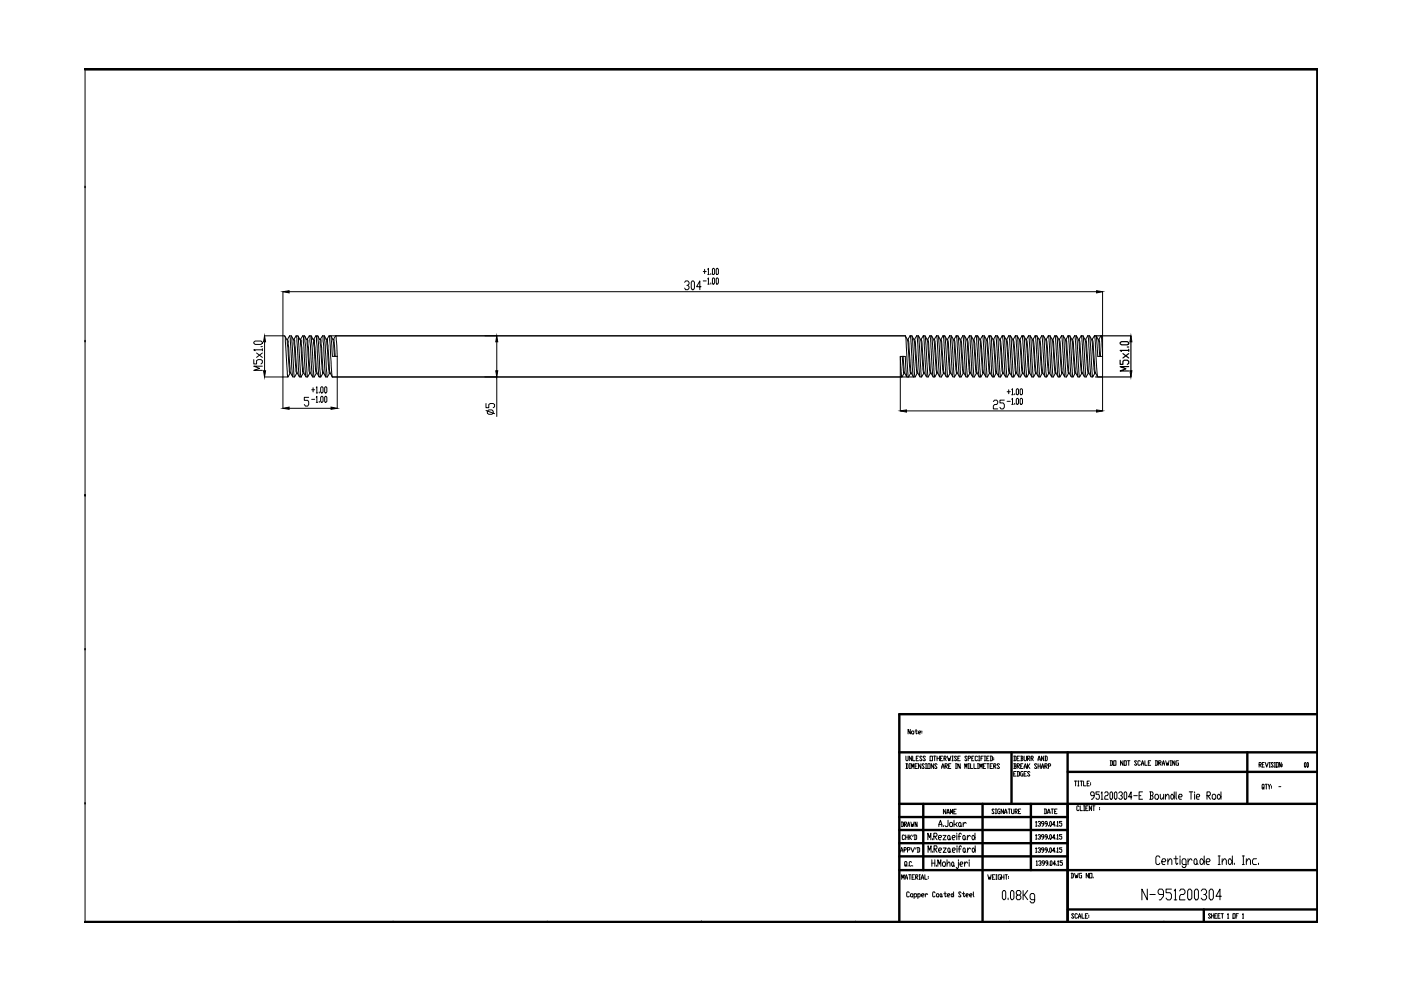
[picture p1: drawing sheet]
<svg xmlns="http://www.w3.org/2000/svg" width="297mm" height="210mm" viewBox="0 0 297 210" stroke-linecap="round" stroke-linejoin="round" font-family="sans-serif">
<!-- layer: 0 -->
<g fill="none" stroke="#000" stroke-width=".21">
<path d="M18 14.6v181M145.2 59.9l.2-.3h.4l.3 .3v.3l-.3 .3h-.2M146.8 59.6h.2l.2 .3v1.2l-.2 .3h-.2l-.2-.3v-1.2zM149.1 57.6h.6M149.1 59.6h.6M149.4 57.1v.9M150.1 57.1l.1-.2v1.3M150.1 59.1l.1-.2v1.3M150.1 58.2h.3M150.7 58v.2M150.7 60v.2M151.2 56.9l.3 .2v.9l-.2 .2-.3-.2z"/>
<path d="M151.2 58.9l.3 .2v.9l-.2 .2h-.1l-.2-.2zM152 56.9l.3 .2v.9l-.2 .2-.3-.2zM152 58.9l.3 .2v.9l-.2 .2h-.1l-.2-.2zM53.8 76.2v1h.6v-.7l.3-.3h.6l.3 .3v.4l-.3 .3M53.8 72.6l.3-.3h1.2l.3 .3v.2l-.3 .2h-1.2l-.3-.2zM54.4 74.8l1.2 1M55.3 73.5h.3M55.6 77.6h-1.8l1.2 .5-1.2 .4h1.8M55.6 74.2h-1.8l.3 .2M55.6 74.8l-1.2 1M55.6 73.9v.5M56.1 79.9h4.9"/>
<path d="M56.1 71.2h4.3l.4 .8M56.1 72.5v6.1M60 61.8v9.3M60 71.2v15.4M60.4 71.3l.1 .2 .5 8.4 .5-.8-.2-.4-.4-6.5-.1-.2M61.3 61.8h171.2M61.4 71.2l.2 .6 .4 7.8 .1 .3M61.6 79.1l.5 .8M61.8 71.3l.1 .2 .4 7.4 .2 .9M62.1 79.9h.3M62.2 72l-.4-.8h-.4l-.4 .8 .1 .4 .5 6.7M62.2 72l.1 .2 .4 6.5 .2 .5"/>
<path d="M62.2 71.9h.2M62.3 72l.5-.8h.4l.4 .8M62.4 72l.1 .2 .5 6.9M62.8 71.2l.1 .6 .3 5.9 .3 2.2M62.9 79.1l-.4 .8M63 79.1l.5 .8M63.2 71.3l.1 .2 .5 8.3M63.5 79.9h.3M63.6 72l.1 .2 .6 7M63.6 71.9h.2M63.7 72l.5-.8h.4l.4 .8M63.8 72l.1 .1 .5 7"/>
<path d="M64.2 71.2l.1 .3 .3 6.2 .3 2.2-.5-.8M64.3 79.1l-.5 .8M64.6 71.2l.1 .3 .5 8.3M64.9 79.9h.3M65 72l.1 .1 .6 7.1M65 71.9h.2M65.1 72l.5-.8h.3l.5 .8M65.2 72l.1 .1 .5 7M65.6 71.2l.1 .2 .5 8 .1 .5h.3M65.7 79.1l-.5 .8M65.8 79.1l.5 .8M65.9 71.2l.2 .2 .5 8.5 .5-.8"/>
<path d="M66.4 72l.1 .1 .6 7.1M66.4 71.9h.1M66.5 72l.2 .1 .5 7M67 71.2l.1 .2 .3 6.4 .3 2.1M67.2 79.1l.4 .8M67.3 71.2h-.3l-.5 .8M67.4 71.2l.1 .1 .5 8.6 .5-.8M67.4 71.2l.5 .9 .6 7M67.7 79.9h.3M67.8 71.9h.1M68.4 71.2l.1 .1 .4 7.7 .2 .9a3.5 3.5 0 0 1-.7-2.6l-.3-5.2-.2-.1M68.7 71.2h-.3l-.5 .8"/>
<path d="M68.7 71.2l.7 8.7 .5-.8M68.7 71.2l.6 .8 .6 7.1M69.1 79.9h.3M69.2 71.9h.1M69.3 72l.5 5.3a3.6 3.6 0 0 0 .6 2.6M69.8 71.2l.1 .1 .4 7.7 .2 .9M70.1 71.2h-.3l-.5 .8M70.1 71.2l.4 4.4h1l-.3-4.4M70.1 71.2l.5 .8 .1 .9 .2 2.7M70.2 71.2h121.7M70.4 79.9h123.6M70.7 72h.1l.3 3.6"/>
<path d="M71.2 71.2l-.5 .8M71.5 75.5v11.1M105.3 72.5v6.1M105.3 79.9v8.4M145.8 60.5l.3 .3v.3l-.3 .3h-.4l-.2-.3M148.6 60.8h-.9l.7-1.2v1.8M150.1 60.2h.3M190.9 75.6v11.5M191.3 79.8l-.2-.4-.2-3.8h1l.3 4.2M191.3 75.6l.4 3.5M191.5 75.6l.3 3.5M191.7 79.1l-.4 .8"/>
<path d="M191.8 79.1l.4 .8M191.9 71.2l.6 8.2 .2 .4M191.9 71.2l.5 .8M192.4 72l.5 6.5 .2 .6M192.5 71.9l.7 7.2M193 71.2l.7 8.7M193.1 79.1l-.4 .8M193.2 79.1l.4 .8M193.3 71.2l.6 8.2 .2 .4M193.3 71.2h-.3l-.5 .8M193.3 71.2l.5 .8M193.8 72l.5 6.5 .2 .6"/>
<path d="M193.9 71.9l.7 7.2M194.4 71.2l.1 .8 .5 7.8M194.5 79.1l-.4 .8M194.6 79.1l.4 .8M194.7 71.2l.7 8.6M194.7 71.2h-.3l-.5 .8M194.7 71.2l.5 .8M195.1 79.9h.3M195.2 72l.5 6.3 .2 .8M195.3 72l.4-.8h.4l.7 8.6M195.3 71.9l.7 7.2M195.7 71.2l.2 .8 .5 7.8"/>
<path d="M195.9 79.1l-.5 .8M196 79.1l.4 .8M196.1 71.2l.5 .8M196.5 79.9h.3M196.6 72l.5 6.3 .2 .8M196.7 72l.4-.8h.4l.7 8.6M196.7 71.9l.7 7.2M197.1 71.2l.2 .8 .4 7.4 .2 .5h.3M197.3 79.1l-.5 .8M197.4 79.1l.4 .8M197.5 71.2l.5 .8M198 72l.5 6.3 .2 .8"/>
<path d="M198.1 72l.4-.8h.4l.7 8.6M198.1 71.9l.7 7.2M198.5 71.2l.2 .8 .5 7.8M198.7 79.1l-.5 .8M198.8 79.1l.4 .8M198.9 71.2l.4 .8M199.3 79.9h.3M199.3 72l.6 6.3 .2 .8M199.5 71.9l.7 7.2M199.9 71.2l.2 .8 .5 7.8M200.1 79.1l-.5 .8M200.2 79.1l.4 .8"/>
<path d="M200.3 71.2l.7 8.6M200.3 71.2h-.4l-.4 .8M200.3 71.2l.4 .8M200.7 79.9h.3M200.7 72l.6 6.3 .2 .8M200.9 72l.4-.8h.4l.7 8.6M200.9 71.9l.7 7.2M201.3 71.2l.2 .8 .5 7.8M201.5 79.1l-.5 .8M201.6 79.1l.4 .8M201.7 71.2l.4 .8M202.1 79.9h.3"/>
<path d="M202.1 72l.5 6.3 .3 .8M202.3 72l.4-.8h.4l.7 8.6M202.3 71.9l.7 7.2M202.7 71.2l.2 .8 .4 7.4 .2 .5h.3M202.9 79.1l-.5 .8M203 79.1l.4 .8M203.1 71.2l.4 .8M203.5 72l.5 6.3 .3 .8M203.7 71.9l.7 7.2M204.1 71.2l.7 8.6M204.3 79.1l-.5 .8M204.4 79.1l.4 .8"/>
<path d="M204.5 71.2l.7 8.6M204.5 71.2h-.4l-.4 .8M204.5 71.2l.4 .8M204.8 79.9h.4M204.9 72l.6 6.7 .2 .4M205.1 72l.4-.8h.4l.7 8.6M205.1 71.9l.7 7.2M205.5 71.2l.7 8.6M205.7 79.1l-.5 .8M205.8 79.1l.4 .8M205.9 71.2l.4 .8M206.2 79.9h.4"/>
<path d="M206.3 72l.6 6.7 .2 .4M206.5 71.9l.7 7.2M206.9 71.2l.2 1.1 .3 6.5 .2 1.1h.4M206.9 71.2l-.4 .8M206.9 71.2h.4l.1 .5 .4 7.4 .2 .7M207.1 79.1l-.5 .8M207.2 79.1l.4 .8M207.3 71.2l.4 .8M207.7 72l.6 6.7 .1 .4M207.9 71.9l.7 7.2M208.3 71.2l.1 .5 .6 8.1M208.3 71.2l-.4 .8"/>
<path d="M208.3 71.2h.4M208.4 79.1l-.4 .8M208.6 79.1l.4 .8M208.7 71.2l.7 8.6M208.7 71.2l.4 .8M209 79.9h.4M209.1 72l.7 7.1M209.3 71.9l.6 7.2M209.7 71.2l.2 1.1 .5 7.5M209.7 71.2l-.4 .8M209.7 71.2h.4l.1 .5 .4 7.4 .2 .7M209.8 79.1l-.4 .8"/>
<path d="M209.9 79.1l.5 .8M210.1 71.2l.4 .8M210.4 79.9h.4M210.5 72l.5 6.5 .2 .6M210.7 71.9l.6 7.2M211.1 71.2l.2 1.1 .5 7.5M211.1 71.2l-.4 .8M211.1 71.2h.4l.1 .5 .4 7.4 .2 .7M211.2 79.1l-.4 .8M211.3 79.1l.5 .8M211.5 71.2l.4 .8M211.8 79.9h.4"/>
<path d="M211.9 72l.5 6.5 .2 .6M212 71.9l.7 7.2M212.5 71.2l.2 1.1 .5 7.5M212.6 79.1l-.4 .8M212.7 79.1l.5 .8M212.9 71.2l.7 8.6M212.9 71.2h-.4l-.5 .8M212.9 71.2l.4 .8M213.2 79.9h.4M213.3 72l.5 6.5 .2 .6M213.4 71.9l.7 7.2M213.9 71.2l.2 1.1 .4 7.1 .1 .5h.3"/>
<path d="M213.9 71.2l-.5 .8M213.9 71.2h.3M214 79.1l-.4 .8M214.1 79.1l.5 .8M214.2 71.2l.8 8.6M214.2 71.2l.5 .8M214.7 72l.5 6.5 .2 .6M214.8 71.9l.7 7.2M215.3 71.2l.2 1.1 .5 7.5M215.3 71.2l-.5 .8M215.3 71.2h.3M215.4 79.1l-.4 .8"/>
<path d="M215.5 79.1l.5 .8M215.6 71.2l.8 8.6M215.6 71.2l.5 .8M216 79.9h.3M216.1 72l.5 6.5 .2 .6M216.2 71.9l.7 7.2M216.7 71.2l.2 1.1 .5 7.5M216.8 79.1l-.4 .8M216.9 79.1l.5 .8M217 71.2l.8 8.6M217 71.2h-.3l-.5 .8M217 71.2l.5 .8"/>
<path d="M217.4 79.9h.3M217.5 72l.5 6.5 .2 .6M217.6 71.9l.7 7.2M218.1 71.2l.1 .8 .5 7.4 .1 .5h.3M218.1 71.2l-.5 .8M218.1 71.2h.3M218.2 79.1l-.4 .8M218.3 79.1l.5 .8M218.4 71.2l.5 7.6 .3 1M218.4 71.2l.5 .8M218.9 72l.5 6.5 .2 .6M219 71.9l.7 7.2"/>
<path d="M219.5 71.2l.7 8.6M219.5 71.2l-.5 .8M219.5 71.2h.3M219.6 79.1l-.4 .8M219.7 79.1l.5 .8M219.8 71.2l.5 7.6 .3 1M219.8 71.2l.5 .8M220.2 79.9h.3M220.3 72l.5 6.5 .2 .6M220.4 71.9l.7 7.2M220.9 71.2l.7 8.6M221 79.1l-.4 .8"/>
<path d="M221.1 79.1l.5 .8M221.2 71.2l.5 7.6 .3 1M221.2 71.2h-.3l-.5 .8M221.2 71.2l.5 .8M221.6 79.9h.3M221.7 72l.5 6.5 .2 .6M221.8 71.9l.7 7.2M222.3 71.2l.7 8.6M222.3 71.2l-.5 .8M222.3 71.2h.3M222.4 79.1l-.4 .8M222.5 79.1l.5 .8"/>
<path d="M222.6 71.2l.5 7.6 .3 1M222.6 71.2l.5 .8M223 79.9h.3M223.1 72l.5 6.5 .2 .6M223.2 71.9l.7 7.2M223.6 71.2l.2 .8 .4 7.4 .2 .5h.3M223.8 79.1l-.4 .8M223.9 79.1l.4 .8M224 71.2l.5 7.6 .2 1M224 71.2h-.4l-.4 .8M224 71.2l.5 .8M224.5 72l.5 6.5 .2 .6"/>
<path d="M224.6 71.9l.7 7.2M225 71.2l.2 .8 .5 7.8M225.2 79.1l-.5 .8M225.3 79.1l.4 .8M225.4 71.2l.6 8.2 .1 .4M225.4 71.2h-.4l-.4 .8M225.4 71.2l.5 .8M225.8 79.9h.3M225.9 72l.5 6.5 .2 .6M226 71.9l.7 7.2M226.4 71.2l.2 .8 .5 7.8M226.6 79.1l-.5 .8"/>
<path d="M226.7 79.1l.4 .8M226.8 71.2l.6 8.2 .1 .4M226.8 71.2h-.4l-.4 .8M226.8 71.2l.4 .8M227.2 79.9h.3M227.2 72l.6 6.5 .2 .6M227.4 71.9l.7 7.2M227.8 71.2l.2 .8 .4 7.4 .2 .5h.3M228 79.1l-.5 .8M228.1 79.1l.4 .8M228.2 71.2l.6 8.2 .1 .4M228.2 71.2h-.4l-.4 .8"/>
<path d="M228.2 71.2l.4 .8M228.6 72l.6 6.5 .2 .6M228.8 71.9l.7 7.2M229.2 71.2l.2 .8 .5 7.8M229.4 79.1l-.5 .8M229.5 79.1l.4 .8M229.6 71.2l.6 8.2 .1 .4M229.6 71.2h-.4l-.4 .8M229.6 71.2l.4 .8M230 79.9h.3M230 72l.5 6.3 .3 .8M230.2 71.9l.7 7.2"/>
<path d="M230.6 71.2l.2 .8 .5 7.8M230.8 79.1l-.5 .8M230.9 79.1l.4 .8M231 71.2l.7 8.6M231 71.2h-.4l-.4 .8M231 71.2l.4 .8M231.4 79.9h.3M231.4 72l.5 6.3 .3 .8M231.6 71.9l.7 7.2M232 71.2l.2 .8 .5 7.8M232.2 79.1l-.5 .8M232.3 79.1l.4 .8"/>
<path d="M232.4 71.2l.4 .8M232.7 79.9h1.1M232.8 72l.4 3.6M233 72l.4-.8h.4v15.9M233 71.9l.3 3.7M233.4 71.2l.2 .8 .2 3.6h-1.1l-.3-4.4h-.4l-.4 .8M233.8 61.8v9.3M61.3 86.6h8.9M65.4 84.2h-.9v.7h.7l.2 .3v.6l-.2 .3h-.4l-.3-.3M66.1 82.6h.6M66.1 84.7h.6M66.4 82.2v.9"/>
<path d="M67.1 82.2l.1-.2v1.3M67.1 84.2l.1-.2v1.3M67.1 83.3h.3M67.1 85.3h.3M67.7 83.1v.2M67.7 85.1v.2M68.2 82l.3 .2v.9l-.2 .2-.3-.2v-.9zM68.2 84l.3 .2v.9l-.2 .2-.3-.2v-.9zM69 82l.3 .2v.9l-.2 .2-.3-.2zM69 84l.3 .2v.9l-.2 .2-.3-.2zM103 85.6v.8h.6v-.6l.3-.2h.7l.3 .2v.4l-.3 .2M103 87l1.9 .7"/>
<path d="M103.3 87.2l.3-.3h.7l.3 .3v.4l-.3 .2h-.7l-.3-.2zM192.2 87.1h40.3M210.6 85.1l.3-.3h.4l.2 .3-.2 .7h-.4l-.3 .3v.6h.9M212.9 84.8h-.9v.6h.7l.2 .4v.6l-.2 .3h-.5l-.2-.3M213.5 83.1h.7M213.5 85.1h.7M213.9 82.6v.9M214.5 82.6l.2-.2v1.3M214.5 84.7l.2-.2v1.2M214.5 83.7h.3M214.5 85.7h.3M215.1 83.5v.2"/>
<path d="M215.1 85.5v.2M215.6 82.4l.3 .2-.1 1.1-.3-.2v-.9zM215.6 84.5l.3 .2-.1 1-.3-.2v-.8zM216.5 82.4l.3 .2v.9l-.2 .2-.3-.2v-.9zM216.5 84.5l.3 .2v.8l-.2 .2-.3-.2v-.8zM193 154.6v1l-.5-1v1M193.4 155l.4 .2-.2 .4-.3-.2zM194 155h.5M194.2 154.6v.8l.2 .2 .1-.2M194.7 155.3h.4v-.3l-.4 .2 .2 .4h.2M195.5 155v.2M195.5 155.3v.1"/>
<path d="M191.1 174.3h.3l.2 .2v.6l-.2 .2h-.3M191.2 174.3v1M191.8 174.8h.3l.1-.2-.1-.3h-.3v1M191.8 177.2l-.2-.2h-.2l-.1 .2 .1 .8 .4-.2M191.9 174.8l.3 .5M192 177v1M192 177.5h.5M192.1 160.3l.1 1 .3-.2v-.8M192.1 161.9h.3l.1 .2v.7l-.1 .1h-.3M192.2 161.9v1M192.4 175.3l.3-1 .2 1M192.4 174.9h.5"/>
<path d="M192.5 177v1M192.7 177v1M192.8 161.9h.2M192.8 162.9h.2M192.9 177.5l.4 .5M192.9 161.9v1M193.1 174.3l.2 1 .2-.5v.5l.3-1M193.1 179.7l.4 1 .4-1M193.3 177l-.6 .5M193.3 160.3v1l-.5-1v1M193.3 162.9v-1l.2 .7 .3-.7v1M193.5 160.3v1h.5"/>
<path d="M193.6 177l-.1 .4M193.8 177h.4l.2 .2v.6l-.2 .2h-.4M194 177v1M194 162.4h.3M194.2 179.7l-.1 .3M194.3 160.8h.2M194.4 174.3v1l-.4-1v1M194.5 179.7h.4l.1 .2v.6l-.1 .2h-.4M194.5 161.9h-.5v1h.5M194.6 179.7v1M194.7 160.3h-.4v1h.4M195.2 161.9v1l-.5-1v1"/>
<path d="M195.5 160.5l-.1-.2-.4 .2 .5 .6-.1 .2-.4-.2M196 162.1l-.2-.2-.3 .2 .5 .7-.2 .1-.3-.1M196.2 160.5l-.1-.2-.4 .2 .5 .6-.1 .2-.4-.2M196.2 161.9h.3M196.2 162.9h.3M196.3 161.9v1M196.7 161.9h.5v1h-.5zM196.7 178.1v-1.4l.4 .9 .3-.9v1.4M197.2 160.3h.5v1h-.5zM197.7 177.8v.3M198 161.9v1l-.6-1v1M198 160.3h.4"/>
<path d="M198 177.3h.5l.2-.2-.2-.4h-.5v1.4M198.2 160.3v1M198.2 177.3l.5 .8M198.7 162.1l-.2-.2-.3 .2 .5 .7-.2 .1-.3-.1M198.7 160.8h.5M198.7 160.3v1M199 177.6h.5l.1-.3-.1-.2h-.4l-.1 .2v.5l.1 .3h.4M199.1 175.3v-.5l.3-.9 .3 1.4M199.1 174.8h.6M199.2 160.3v1M199.4 160.8h.2M199.6 162.9l.3-1 .3 1"/>
<path d="M199.6 162.6h.6M199.9 160.3h-.5v1h.5M199.9 177.1h.7l-.7 1h.7M200 179.8h.6l-.6 .9h.6M200 175v.3M200.2 160.8l.4-.1-.1-.4h-.3v1M200.3 160.8l.3 .5M200.4 162.4h.3l.2-.1-.2-.4h-.3v1M200.5 162.4l.4 .5M200.5 171.6v1l-.5-1v1M200.8 172.6l.2-1 .3 1M200.8 172.3h.5"/>
<path d="M200.9 160.3l.2 1 .2-.5 .1 .5 .2-1M201 173.9v1.1l-.2 .3h-.3l-.1-.3M201.1 177.1l.3 .2v.5l-.1 .3-.4-.3v-.5zM201.1 179.8l.3 .2v.5l-.1 .2-.3-.2v-.5zM201.1 162.4h.3M201.4 177.8l.1 .3M201.5 174.4h.3l.2 .2v.4l-.2 .3h-.3l-.2-.3zM201.5 172.6v-1l.3 .7 .2-.7v1M201.6 161.9h-.5v1h.5M201.8 161.3h.3M201.8 160.3h.3M201.9 177.6h.5l.1-.3-.1-.2h-.3l-.2 .2v.5l.2 .3h.3"/>
<path d="M202 160.3v1M202.2 172.1h.3M202.3 173.9v1.4M202.6 161.9h.2M202.6 162.9h.2M202.6 174.8l.3 .5M202.7 161.9v1M202.7 171.6h-.5v1h.5M202.8 160.5l-.1-.2-.3 .2 .4 .6-.1 .2-.3-.2M202.9 176.7v.2M202.9 177.1v1M202.9 179.3v.3"/>
<path d="M202.9 179.8v.9M202.9 174.4l-.3 .4h-.3M203.1 160.8h.2M203.2 177.3h.5M203.4 174.4l.4 .2v.4l-.2 .3-.4-.3v-.4zM203.6 160.3h-.5v1h.5M203.6 161.9v1l-.5-1v1M203.8 175l.1 .3M203.8 176.9l-.1-.2-.4 .2v1.2M203.8 179.6l-.1-.3-.3 .3v1.1M204.2 174.4v.9M204.3 177.1l.3 .2v.5l-.1 .3-.4-.3v-.5z"/>
<path d="M204.3 179.8l.3 .2-.1 .7-.3-.2v-.5zM204.6 162.9v-1l.2 .7 .2-.7v1M204.6 177.8l.2 .3M204.9 174.6l-.3-.2-.4 .4M205 160.5l-.1-.2-.3 .2 .4 .6-.1 .2-.3-.2M205.1 177.1v1M205.1 179.8v.9M205.3 160.8l.5-.1-.1-.4h-.4v1M205.3 161.9h.2M205.3 162.9h.2M205.4 161.9v1M205.7 177.3l-.3-.2-.3 .5"/>
<path d="M205.8 161.9v1h.4M206 160.8h.2M206.2 177.1h.2l.3 .5-.3 .5-.3-.3v-.5zM206.3 179.8l.5 .5-.4 .4-.3-.2v-.5zM206.5 160.3h-.5v1h.5M206.5 161.9v1h.5M206.7 176.7v1.4M206.8 179.3v1.4M207.3 160.5l-.2-.2-.3 .2 .1 .8 .4-.2M207.3 161.9h.2M207.3 162.9h.2M207.3 161.9v1"/>
<path d="M207.5 161.3h.2M207.5 160.3h.2M207.6 160.3v1M207.7 162.9v-1l.3 .7 .2-.7v1M208 160.8h.2M208.5 160.3h-.5v1M208.5 162.4h.2M208.7 161.3h.3M208.7 160.3h.3M208.8 160.3v1M209 161.9h-.5v1h.5M209.2 160.8h.3"/>
<path d="M209.2 161.9h.5M209.5 161.9v1M209.7 160.3h-.5v1h.5M209.9 160.3h.4l.1 .2v.6l-.1 .2h-.4M209.9 162.4h.3M210.1 160.3v1M210.4 161.9h-.5v1h.5M210.7 162.4h.3l.2-.1-.2-.4h-.3v1M210.7 160.7v.1M210.7 161v.1M210.8 171.7l-.1-.2-.4 .2 .5 .7-.1 .1-.4-.1M210.8 162.4l.4 .5"/>
<path d="M211 172.5h.3M211 171.5h.3M211.2 171.5v1M211.9 162.1l-.1-.2-.4 .2 .5 .7-.1 .1-.4-.1M212 171.5h-.3l-.2 .2 .2 .8h.3v-.5h-.1M212.8 171.5v1l-.5-1v1M213 172.5l.2-1 .3 1M213 172.2h.5M213.7 171.5h.5M214 171.5v1M214.5 171.5v.9l.1 .1 .4-.1v-.9M214.9 160.3h.4l.1 .2v.6l-.1 .2h-.4"/>
<path d="M214.9 161.9h.4l.1 .2-.1 .3M214.9 164.1h.3M215.1 162.4h.2l.1 .4-.1 .1h-.4M215.1 160.3v1M215.1 161.9v1M215.2 172h.4l.1-.1-.1-.4h-.4v1M215.3 172l.4 .5M215.4 163.6h-.5v.9h.5M215.6 162.4h.4l.2-.1-.2-.4h-.4v1M215.6 163.6h.4l.2 .1v.7l-.2 .1h-.4M215.6 160.8h.3M215.8 162.4l.4 .5"/>
<path d="M215.8 163.6v.9M215.9 172h.3M216.2 160.3h-.6v1h.6M216.4 160.3h.3l.2 .2-.2 .3M216.4 171.5h-.5v1h.5M216.4 162.4h.2M216.5 160.8h.2l.2 .3-.2 .2h-.3M216.5 160.3v1M216.9 161.9h-.5v1h.5M216.9 163.6h-.4l-.1 .1 .1 .8h.4v-.4h-.2M217.1 160.3l.2 1 .3-.2v-.8M217.1 162.9l.3-1 .2 1"/>
<path d="M217.1 162.6h.5M217.1 164.1h.3M217.6 163.6h-.5v.9h.5M217.8 160.8l.6-.1-.2-.4h-.4v1M217.8 161.9v1M218 160.8l.4 .5M218 162.4l.4 .5M218.4 161.9l-.6 .5M218.4 163.7l-.4-.1-.2 .1 .6 .7-.2 .1-.4-.1M218.6 160.8l.5-.1-.2-.4h-.3v1M218.7 160.8l.4 .5M219.6 174.3l.1-.1v1"/>
<path d="M219.6 177.1l.1-.1v.9M219.6 179.9l.1-.2v1M219.6 175.2h.2M219.6 177.9h.2M219.8 162.1l-.1-.2-.4 .2 .5 .7-.1 .1-.4-.1M220.1 161.3l.2-1 .3 1M220.1 174.3l.4-.1 .1 .3-.3 .2M220.1 177.1l.4-.1 .1 .3-.3 .2M220.1 179.9l.4-.2 .1 .3-.3 .2M220.1 162.4h.5M220.1 161h.5M220.1 161.9v1"/>
<path d="M220.5 174.7l.1 .1-.1 .4-.4-.2M220.5 177.5l.1 .1-.1 .3-.4-.1M220.6 161.9v1M220.8 162.9l.3-1 .2 1M220.8 162.6h.5M221.3 160.3v1l-.5-1v1M221.3 174.7h-.4l-.1-.2 .1-.3 .4 .1v.5l-.4 .4M221.3 177.5h-.4l-.1-.2 .1-.3 .4 .1v.5l-.4 .3M221.4 171.5h.4l.1 .2v.7l-.5 .1M221.5 160.3h.4l.1 .2v.6l-.1 .2h-.4M221.5 162.4h.4l.1-.1-.1-.4h-.4v1M221.5 171.5v1"/>
<path d="M221.7 160.3v1M221.7 162.4l.3 .5M222 174.7h-.3l-.1-.2 .1-.3 .3 .1v.5l-.3 .4M222 177.5h-.3l-.1-.2 .1-.3 .3 .1v.5l-.3 .3M222.1 172.5l.3-1 .2 1M222.1 172.2h.5M222.3 162.4h.3l.2-.1-.2-.4h-.3v1M222.3 175v.2M222.3 177.8v.1M222.7 174.2l.2 .1-.1 .9-.3-.2zM222.7 177l.2 .1-.1 .8-.3-.1zM222.7 179.7l.2 .2-.1 .8-.3-.1z"/>
<path d="M222.9 171.5h.5M223.1 171.5v1M223.6 172h.3M223.6 174.8h-.5l.4-.6v1M223.6 177.6h-.5l.4-.6v.9M223.9 175v.2M223.9 177.8v.1M224.1 171.5h-.5v1h.5M224.2 174.3v-.1v1M224.2 177.1v-.1v.9M224.2 179.9v-.2v1M224.2 175.2h.2"/>
<path d="M224.2 177.9h.2M225.1 174.2h-.5v.3h.4l.1 .2-.1 .5-.4-.2M225.1 177h-.5v.3h.4l.1 .2-.1 .4-.4-.1M225.1 179.7h-.5v.3h.4l.1 .2-.1 .5-.4-.1M227.8 165.6h.5M228 165.6v1M228.5 165.6h.3M228.5 166.6h.3M228.6 165.6v1M228.8 171l-.2-.1-.3 .1v.7l.1 .2 .4-.2M229 170.9v1h.5M229 165.6h.5"/>
<path d="M229.3 165.6v1M229.7 165.6v1h.6M229.7 170.9h.3M229.7 171.9h.3M229.9 170.9v1M230.2 171.4h.3M230.5 166.1h.3M230.7 170.9h-.5v1h.5M231 165.6h-.5v1h.5M231.2 165.9v.2M231.2 166.3v.2M231.4 170.9v1l-.4-1v1"/>
<path d="M231.7 170.9h.5M231.9 170.9v1M232 168.7h-.6l-.2-.3 .2-.5h.4l.2 .2v.9l-.4 .5h-.2M233.1 167.9h-.7v.5h.5l.2 .3v.5l-.2 .3h-.4l-.1-.3M233.1 171.2v.2M233.1 171.5v.2M233.5 168.1l.1-.2v1.6M233.5 169.5h.3M234.2 168.1l.2-.2h.4l.2 .2-.2 .6h-.4l-.2 .3v.5h.8M235.4 161.3l.5 .1v.7l-.1 .2h-.4M235.5 161.3v1M235.5 167.9l.4 .2v1.1l-.2 .3-.4-.3v-1.1z"/>
<path d="M236.1 161.3h.5v1h-.5zM236.5 167.9l.3 .2v1.1l-.2 .3-.3-.3v-1.1zM237.2 168.1l.2-.2h.3l.3 .2v.3l-.4 .3M237.7 168.7l.3 .3-.3 .5h-.3l-.2-.3M238.1 161.3v1l-.5-1v1M238.3 161.3h.5v1h-.5zM238.5 167.9h.2l.2 .2v1.1l-.2 .3h-.2l-.2-.3v-1.1zM239.1 161.3h.5M239.3 161.3v1M240 169h-.7l.5-1.1v1.6M240.4 168.7h.7M241 161.4l-.1-.1-.4 .1 .5 .7-.1 .2-.4-.2"/>
<path d="M241.5 168.7h.4M241.8 161.4l-.2-.1-.3 .1 .1 .9 .4-.2M242 162.3l.2-1 .3 1M242 161.9h.5M242.2 167.9h-.7v1.6h.7M242.7 161.3v1h.5M243.5 161.8h.2M243.8 167.9h.5l.2 .2-.2 .6M243.9 168.7h.4l.2 .5-.2 .3h-.5M243.9 167.9v1.6M244 161.3h-.5v1h.5M244.9 161.3l.5 .1v.7l-.1 .2h-.4"/>
<path d="M245.1 168.4h.3l.2 .3v.5l-.2 .3h-.3l-.2-.3v-.5zM245.1 161.3v1M245.7 161.8h.3l.2-.4-.5-.1v1M245.8 161.8l.4 .5M246 168.4v.8l.2 .3h.1l.4-.5M246.4 162.3l.3-1 .2 1M246.4 161.9h.5M246.7 168.4v1.1M247.1 169l.4-.6h.2l.2 .3v.8M247.1 168.4v1.1M247.1 161.3l.3 1 .1-.5 .2 .5 .2-1M248.1 161.3h.3"/>
<path d="M248.1 162.3h.3M248.2 161.3v1M248.4 168.4h.2l.4 .6-.4 .5-.4-.3zM249 167.9v1.6M249.1 161.3v1l-.5-1v1M249.3 167.9v1.3l.2 .3M249.9 161.3l-.6 .1 .2 .9h.4v-.5h-.2M249.9 169h.6l.2-.3-.2-.3h-.4l-.2 .3v.5l.2 .3h.4M252.1 167.9h.8M252.5 167.9v1.6M253.3 167.9v.2M253.3 168.4v1.1"/>
<path d="M253.7 169h.5l.2-.3-.2-.3h-.4l-.1 .3v.5l.1 .3h.4M255.9 168.7h.6l.1-.3-.1-.5h-.6v1.6M256.1 168.7l.5 .8M257.2 168.4h.4l.2 .3v.5l-.2 .3h-.4l-.2-.3zM258.3 168.4h.2l.4 .6-.4 .5-.4-.3v-.5zM258.9 167.9v1.6M267 162.1l.4-.1-.1-.3h-.3v.9M267.1 162.1l.3 .5M267.6 162.1h.2M267.8 167l.1 .1-.2 .2-.1-.8 .1-.2h.2l.1 1M268.1 161.7h-.5v.9h.5M268.2 166.3h.5"/>
<path d="M268.3 161.7l.3 .9 .3-.9M268.5 166.3v1M268.9 166.3l.2 1M269.1 162.6h.2M269.1 161.7h.2M269.2 161.7v.9M269.4 166.3l-.3 .5M269.6 166.6v.2M269.6 167v.1M270 161.8l-.1-.1h-.3l-.1 .1 .5 .7-.1 .1h-.3l-.1-.1M270.2 162.6h.2M270.2 161.7h.2"/>
<path d="M270.3 161.7v.9M270.6 161.7h.4v.9h-.4zM271.1 166.8h.5M271.7 161.7v.9l-.5-.9v.9M271.9 162v.1M271.9 162.3v.2M276.7 161.7l.2 .1-.1 .8-.2-.1zM277.2 161.7l.2 .1-.1 .8-.2-.1zM190.9 180.7l.3-1 .2 1M190.9 180.4h.5M191.2 186.4v-.9l.2 .6 .3-.6v.9M191.7 180.2h.3l.2-.2-.2-.3h-.3v1"/>
<path d="M191.9 186.4l.3-.9 .2 .9M191.9 186.1h.5M192 183.3l.2 .2-.3 .1v-.9l.4 .1-.1 .7 .1 .1M192.4 180.2h.4l.1-.2-.1-.3h-.4v1M192.5 183.5v.1M192.7 185.5h.4M192.8 189.3l-.1-.2h-.3l-.2 .2 .2 .9h.3l.1-.2M192.9 185.5v.9M193.2 189.5l.3 .2-.1 .5-.4-.2zM193.3 182.8l-.2-.1-.3 .1v.7l.1 .1 .4-.1M193.4 186h.2M193.5 183.5v.1"/>
<path d="M193.8 189.7l.1-.2h.3l.2 .2-.2 .5h-.4M193.8 189.5v1M193.9 185.5h-.5v.9h.5M194.1 186h.4l.1-.2-.1-.3h-.4v.9M194.2 186l.4 .4M194.6 189.7l.1-.2 .4 .2-.1 .5h-.4M194.6 189.5v1M194.9 185.5h.2M194.9 186.4h.2M195 185.5v.9M195.3 186.4l.3-.9 .2 .9M195.3 186.1h.5"/>
<path d="M195.4 189.8h.4l.1-.1-.1-.2-.4 .2v.3l.4 .2M196.1 185.5v.9h.5M196.2 189.5v.7M196.7 189.7l-.3-.2-.2 .3M196.8 180.7v-1.4l.3 1 .3-1v1.4M196.8 185.8v.2M196.8 186.1v.2M197.6 182.3v1.4M197.6 183h.6M197.7 180.5v.2M198 180h.5l.2-.2-.2-.5h-.5v1.4M198.2 182.3v1.4"/>
<path d="M198.2 180l.5 .7M198.2 189.3l-.1-.2h-.2l-.2 .2 .2 .9 .3-.2M198.5 183.4v.3M198.7 189.5l.4 .2-.2 .5-.4-.2zM198.8 183.7v-1.4l.4 .9 .3-.9v1.4M199 180.3h.5l.1-.3-.1-.2h-.3l-.2 .2v.5l.2 .2h.3M199.4 189.5l.3 .2-.1 .5-.3-.2zM199.7 190l.1 .2M200 182.8h.3l.1 .2-.1 .7h-.3l-.2-.3zM200.1 189.5h.5M200.4 189.1v.9l.1 .2 .1-.2M200.8 183.2l.5-.4 .1 .2v.7"/>
<path d="M200.8 182.3v1.4M200.9 189.8h.4l.1-.1-.1-.2-.4 .2 .1 .5h.3M201.4 180.5l.2 .2M201.8 189.5l.4 .3-.3 .4-.2-.2zM201.9 180.3h.5l.2-.3-.2-.2h-.3l-.2 .2 .2 .7h.3M201.9 182.8l.3 .2-.1 .7-.3-.3zM202.2 189.1v1.1M202.2 183.4l.2 .3M203.2 182.8v1.1l-.2 .3-.3-.3M203.2 180h.5M203.2 182.3v.2M203.5 183.2h.5l.2-.2-.2-.2h-.3l-.2 .2 .2 .7h.3"/>
<path d="M203.8 189.3l-.2-.2h-.2l-.2 .2 .6 .7-.2 .2-.4-.2M204 189.5h.6M204.3 189.1v.9l.1 .2 .2-.2M204.5 182.8v.9M204.6 180.5l.2 .2M204.8 189.8h.4l.1-.1-.1-.2-.4 .2v.3l.4 .2M205.1 183l-.3-.2-.3 .4M205.5 182.3v.2M205.5 182.8v.9M205.6 189.8h.4l.1-.1-.1-.2-.4 .2v.3l.4 .2M205.8 180l-.3-.2-.4 .5M206.4 189.1l.1 1.1"/>
<path d="M209.4 185.5l.3 .9 .1-.4 .1 .4 .2-.9M210.4 186h.3M210.9 185.5h-.5v.9h.5M211.2 185.5h.2M211.2 186.4h.2M211.2 185.5v.9M212.1 185.5h-.3l-.2 .1 .2 .8h.3v-.4h-.1M212.3 186h.6M212.3 185.5v.9M212.8 188.8h.2l.2 .3v1.3l-.2 .4h-.2l-.3-.4v-1.3zM212.9 185.5v.9M213.1 185.5h.5"/>
<path d="M213.4 185.5v.9M213.7 190.4v.4M213.8 185.8v.2M213.8 186.1v.2M214.5 188.8h.2l.3 .3v1.3l-.3 .4h-.2l-.3-.4v-1.3zM215.7 189.8l-.2-.4 .2-.6h.5l.3 .3v.3l-.3 .4h-.5l-.2 .3 .2 .7h.5l.3-.4v-.3l-.3-.3M216.9 188.8v2M217.2 189.8l.7 1M217.9 188.8l-.7 1h-.3M219.4 190.8h-.7l-.3-.4v-.6l.3-.4h.4l.3 .4v1.3l-.3 .3h-.4l-.3-.3M219.6 180.7h.2M219.7 182.7l.1-.2v1"/>
<path d="M219.7 183.5h.3M220.2 182.7l.4-.2 .1 .3-.2 .2M220.5 180.2l.1 .2-.1 .3-.4-.1M220.6 183l.1 .2-.1 .3-.4-.2M221.3 180.2h-.4l-.1-.2 .1-.3 .4 .2v.5l-.4 .3M221.4 183h-.3l-.2-.2 .2-.3 .3 .2v.5l-.3 .3M222 180.2h-.3l-.1-.2 .1-.3 .3 .2v.5l-.3 .3M222.2 183h-.4l-.1-.2 .1-.3 .4 .2v.5l-.4 .3M222.3 180.6v.1M222.4 183.3v.2M222.8 182.5l.3 .2-.2 .8-.2-.2zM223.6 180.4h-.5l.4-.7v1"/>
<path d="M223.8 183.2h-.5l.3-.7v1M223.9 180.6v.1M224 183.3v.2M224.2 180.7h.2M224.3 182.7l.1-.2v1M224.3 183.5h.2M225.3 182.5h-.6v.3h.4l.2 .2-.2 .5-.4-.2M227.1 185.2h.4l.1 .1v.7l-.1 .1h-.4M227.2 185.2v.9M227.7 193.9l-.2-.2-.3 .2 .5 .6-.2 .2-.3-.2M227.8 185.2l.3 .9 .1-.5 .1 .5 .3-.9M228.4 193.9l-.1-.2-.4 .2 .1 .8 .4-.2"/>
<path d="M228.6 194.7l.3-1 .3 1M228.6 194.4h.6M229.3 185.2h-.4l-.1 .1 .1 .8h.4v-.5h-.1M229.4 193.7v1h.5M230.1 194.2h.3M230.6 193.7h-.5v1h.5M230.8 185.2v.9l-.5-.9v.9M230.8 194v.2M230.8 194.4v.1M231 185.2h.5v.9h-.5zM231.8 186v.1M243.2 188.5v2.3l-1.1-2.3v2.3"/>
<path d="M243.8 189.7h1.1M245.9 181.8l-.2-.3h-.4l-.2 .3v1.2l.2 .3h.4l.2-.3M246.3 182.7h.7l.2-.3-.2-.3h-.5l-.2 .3v.6l.2 .3h.5M246.7 189.7h-.9l-.3-.4v-.4l.3-.4h.6l.3 .4v1.1l-.6 .8h-.3M247.6 182.7l.4-.6h.2l.3 .3v.9M247.6 182.1v1.2M248.4 188.5h-1.2v.8h.9l.3 .4v.7l-.3 .4h-.6l-.3-.4M248.9 182.1h.8M249 188.9l.2-.4v2.3M249 190.8h.5M249.3 181.5v1.5l.2 .3 .2-.3M250.1 188.9l.3-.4h.6l.2 .4v.4l-.2 .4h-.6l-.3 .3v.8h1.1"/>
<path d="M250.2 181.5v.3M250.2 182.1v1.2M251.5 183.3h-.7l-.2-.3v-.6l.2-.3h.4l.3 .3v1.2l-.3 .3h-.4l-.2-.3M251.9 182.1v1.2M252.1 188.5h.3l.3 .4v1.5l-.3 .4h-.3l-.3-.4v-1.5zM252.7 182.4l-.2-.3h-.2l-.4 .6M253.4 182.1h.2l.2 .3v.6l-.2 .3h-.2l-.2-.3v-.6zM253.5 188.5h.3l.3 .4v1.5l-.3 .4h-.3l-.3-.4v-1.5zM253.8 183l.2 .3M254.6 182.1h.2l.5 .6-.5 .6h-.2l-.2-.3v-.6zM254.7 188.9l.3-.4h.5l.3 .4v.4l-.3 .4h-.3M255.3 181.5v1.8"/>
<path d="M255.5 189.7l.3 .3v.4l-.3 .4h-.5l-.3-.4M255.7 182.7h.7l.2-.3-.2-.3h-.5l-.2 .3v.6l.2 .3h.5M256.7 193.9l-.2-.2-.3 .2 .5 .6-.2 .2-.3-.2M256.7 188.5h.3l.3 .4v1.5l-.3 .4h-.3l-.3-.4v-1.5zM256.9 194.2h.4M256.9 193.7v1M257.3 193.7v1M257.6 194.2h.2M258 193.7h-.4v1h.4M258.2 194.2h.3M258.3 181.5h.4M258.3 183.3h.4"/>
<path d="M258.5 181.5v1.8M258.7 193.7h-.5v1h.5M258.9 193.7h.5M259 190h-1.2l.9-1.5v2.3M259.1 182.7l.4-.6h.3l.2 .3v.9M259.1 182.1v1.2M259.2 193.7v1M260.3 193.9l.1-.2v1M260.3 194.7h.2M260.6 182.1h.3l.4 .6-.4 .6h-.3l-.2-.3v-.6zM261.3 181.5v1.8M261.4 193.7h.5v1h-.5z"/>
<path d="M261.7 183v.3M262.1 194.2h.2M262.6 193.7h-.5v1M263.4 181.5h.4M263.4 183.3h.4M263.4 193.9l.2-.2v1M263.4 194.7h.3M263.6 181.5v1.8M264.2 182.7l.5-.6h.2l.2 .3v.9M264.2 182.1v1.2M266.4 182.1h-.6l-.2 .3v.6l.2 .3h.6M266.8 183v.3"/>
</g>
<path d="M55.9 78.6h.4l-.2 1.3zM56.1 71.2l.2 1.3h-.4zM60 61.8l1.3-.2v.5zM105.3 71.2l.2 1.3h-.4zM105.1 78.6h.4l-.2 1.3zM232.5 61.6l1.3 .2-1.3 .3zM239.8 71.2l.2 1.3h-.4zM239.6 78.6h.4l-.2 1.3zM60 86.6l1.3-.3v.5zM70.2 86.3l1.3 .3-1.3 .2zM190.9 87.1l1.3-.2v.5zM232.5 86.9l1.3 .2-1.3 .3z" fill="#000" stroke="#000" stroke-width=".21"/>
<g fill="none" stroke="#000" stroke-width=".51">
<path d="M190.7 159.5h88.7M214.5 159.5v10.9M226.4 159.5v36.1M264.5 159.5v10.9M279.4 151.4h-88.7v44.1M190.7 170.4h88.7M190.7 178.8h35.7M190.7 176h35.7M190.7 173.2h35.7M195.7 170.4v14.1M208.3 170.4v25.1M218.6 170.4v14.1"/>
<path d="M226.4 163.7h53M190.7 184.5h88.7M190.7 181.6h35.7M226.4 192.8h53M255.2 192.8v2.8"/>
</g>
<path d="M18 14.6h261.4v181h-261.4" fill="none" stroke="#000" stroke-width=".72"/>
<g fill="#000">
<circle cx="50.7" cy="14.6" r=".17"/>
<circle cx="83.4" cy="14.6" r=".17"/>
<circle cx="116" cy="14.6" r=".17"/>
<circle cx="148.7" cy="14.6" r=".17"/>
<circle cx="181.4" cy="14.6" r=".17"/>
<circle cx="214.1" cy="14.6" r=".17"/>
<circle cx="246.8" cy="14.6" r=".17"/>
<circle cx="18" cy="39.8" r=".17"/>
<circle cx="279.4" cy="39.8" r=".17"/>
<circle cx="18" cy="72.4" r=".17"/>
<circle cx="279.4" cy="72.4" r=".17"/>
<circle cx="18" cy="105.1" r=".17"/>
<circle cx="279.4" cy="105.1" r=".17"/>
<circle cx="18" cy="137.8" r=".17"/>
<circle cx="279.4" cy="137.8" r=".17"/>
<circle cx="18" cy="170.4" r=".17"/>
<circle cx="279.4" cy="170.4" r=".17"/>
<circle cx="50.7" cy="195.6" r=".17"/>
<circle cx="83.4" cy="195.6" r=".17"/>
<circle cx="116" cy="195.6" r=".17"/>
<circle cx="148.7" cy="195.6" r=".17"/>
<circle cx="181.4" cy="195.6" r=".17"/>
<circle cx="214.1" cy="195.6" r=".17"/>
<circle cx="246.8" cy="195.6" r=".17"/>
</g>
<path d="M232.3 71.2h7.5M232.3 79.9h7.5M237.5 76.4v.9h.6v-.7l.3-.2h.6l.3 .2v.4l-.3 .3M237.5 72.6l.3-.2h1.2l.3 .2v.3l-.3 .2h-1.2l-.3-.2zM238.1 75l1.2 .9M239 73.6h.3M239.3 77.7h-1.8l1.2 .5-1.2 .5h1.8M239.3 74.3h-1.8l.3 .2M239.3 75l-1.2 .9M239.3 74v.5M239.8 72.5v6.1" fill="none" stroke="#000" stroke-width=".25"/>
</svg>
